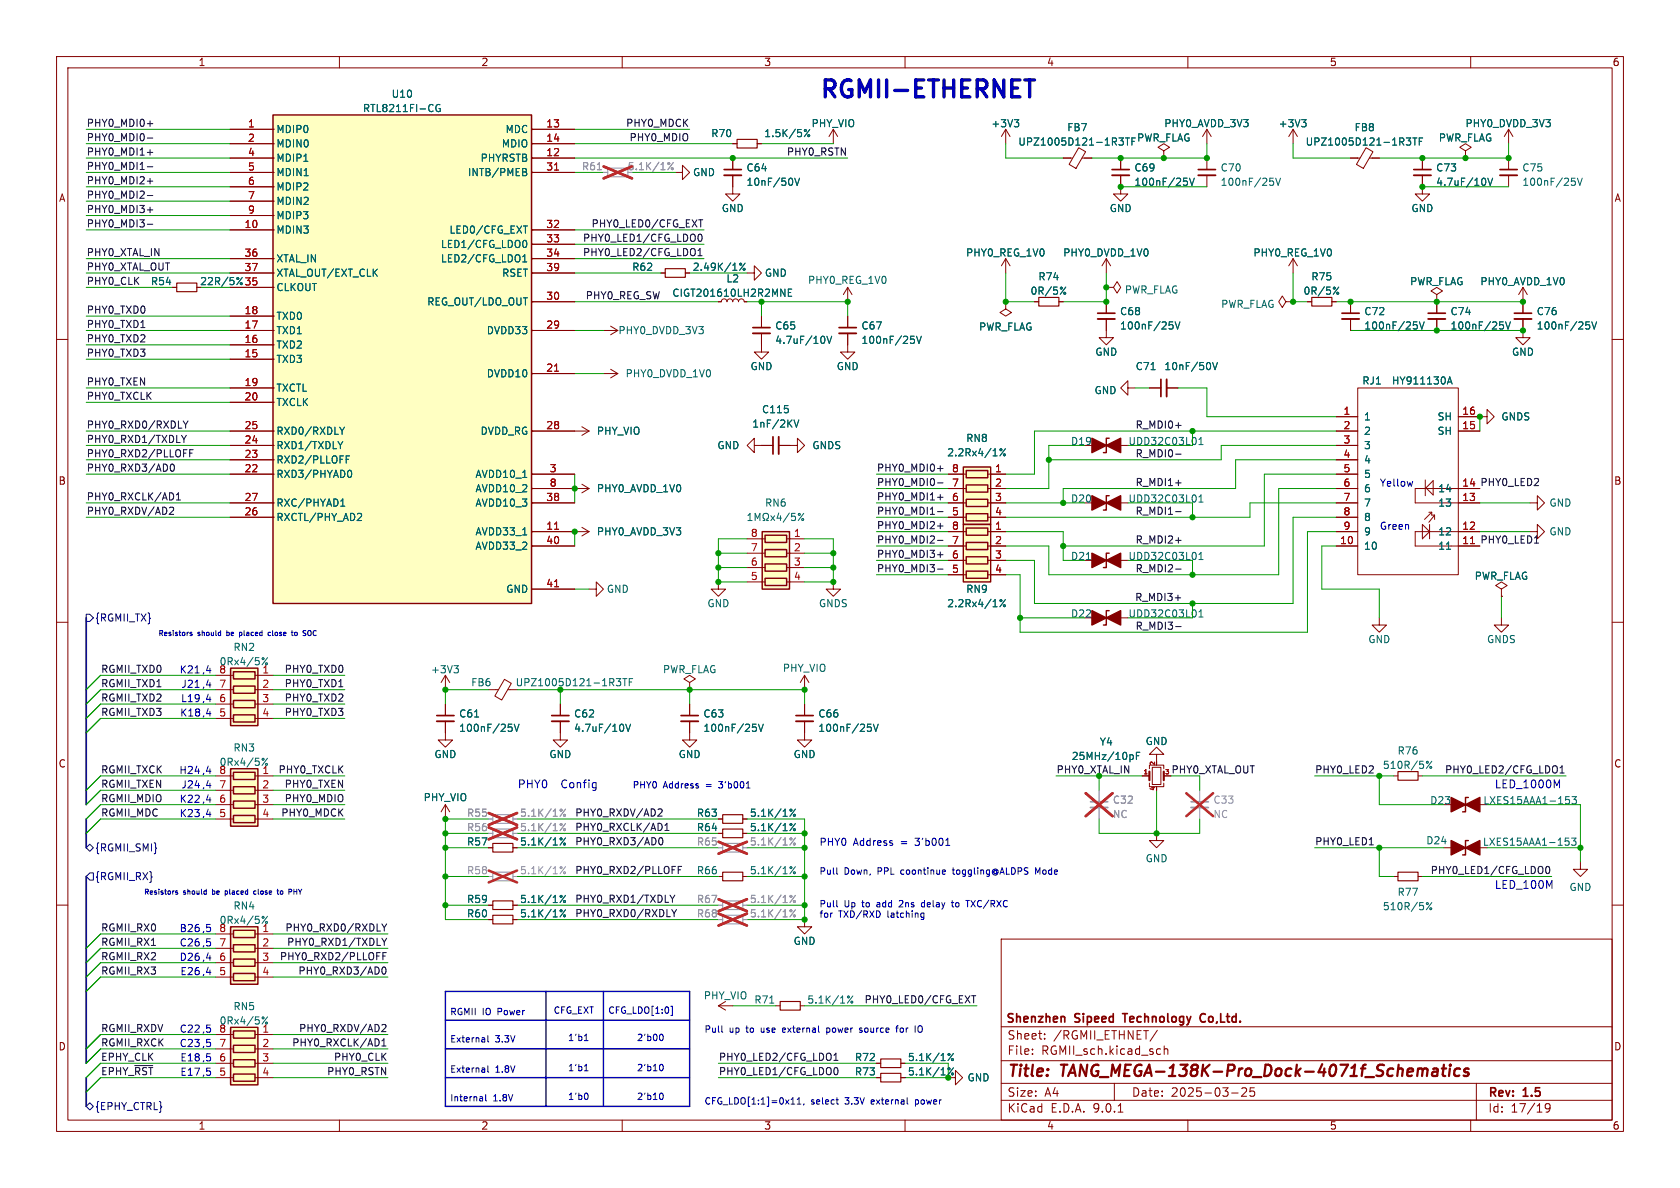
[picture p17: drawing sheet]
<svg xmlns="http://www.w3.org/2000/svg" width="297mm" height="210mm" viewBox="0 0 297 210" stroke-linecap="round" stroke-linejoin="round" font-family="sans-serif">
<defs><g id="words">
<text font-size="4.2" fill="#0000c2" x="144.8" y="17.5">RGMII-ETHERNET</text>
<g font-size="2.8" fill="#840000">
<text x="178" y="190.9">Title:</text>
<text x="187.7" y="190.9">TANG_MEGA-138K-Pro_Dock-4071f_Schematics</text>
</g>
<g font-size="2.1" fill="#840000">
<text x="177.8" y="181.2">Shenzhen</text>
<text x="178" y="184">Sheet:</text>
<text x="186.2" y="184">/RGMII_ETHNET/</text>
<text x="190.1" y="181.2">Sipeed</text>
<text x="199.3" y="181.2">Technology</text>
<text x="213.5" y="181.2">Co,Ltd.</text>
<text x="178" y="186.7">File:</text>
<text x="184.1" y="186.7">RGMII_sch.kicad_sch</text>
<text x="178" y="196.9">KiCad</text>
<text x="178" y="194.1">Size:</text>
<text x="184.7" y="194.1">A4</text>
<text x="185.7" y="196.9">E.D.A.</text>
<text x="193.3" y="196.9">9.0.1</text>
<text x="200" y="194.1">Date:</text>
<text x="207" y="194.1">2025-03-25</text>
<text x="263" y="194.3">Rev:</text>
<text x="263" y="196.9">Id:</text>
<text x="267.1" y="196.9">17/19</text>
<text x="269.4" y="194.3">1.5</text>
</g>
<g font-size="1.9" fill="#0000c2">
<text x="91.4" y="139.5">PHY0</text>
<text x="99.3" y="139.5">Config</text>
<text x="264.2" y="139.5">LED_1000M</text>
<text x="264.2" y="157.2">LED_100M</text>
</g>
<g font-size="1.8" fill="#840000">
<text x="35" y="11.9">1</text>
<text x="85" y="11.9">2</text>
<text x="135" y="11.9">3</text>
<text x="185" y="11.9">4</text>
<text x="235" y="11.9">5</text>
<text x="285" y="11.9">6</text>
<text x="10.3" y="35.9">A</text>
<text x="285.3" y="35.9">A</text>
<text x="35.3" y="50.6">22R/5%</text>
<text x="10.3" y="85.9">B</text>
<text x="285.3" y="85.9">B</text>
<text x="10.3" y="135.9">C</text>
<text x="285.3" y="135.9">C</text>
<text x="10.3" y="185.9">D</text>
<text x="285.3" y="185.9">D</text>
<text x="35" y="199.9">1</text>
<text x="85" y="199.9">2</text>
<text x="135" y="199.9">3</text>
<text x="185" y="199.9">4</text>
<text x="235" y="199.9">5</text>
<text x="285" y="199.9">6</text>
</g>
<g font-size="1.8" fill="#006464">
<text x="69.1" y="17.5">U10</text>
<text x="48.8" y="23.7">MDIP0</text>
<text x="64.1" y="20">RTL8211FI-CG</text>
<text x="89.3" y="23.7">MDC</text>
<text x="143.4" y="22.7">PHY_VIO</text>
<text x="175.2" y="22.7">+3V3</text>
<text x="188.6" y="23.4">FB7</text>
<text x="205.7" y="22.7">PHY0_AVDD_3V3</text>
<text x="226" y="22.7">+3V3</text>
<text x="239.4" y="23.4">FB8</text>
<text x="259" y="22.7">PHY0_DVDD_3V3</text>
<text x="48.8" y="26.3">MDIN0</text>
<text x="48.8" y="28.8">MDIP1</text>
<text x="84.9" y="28.8">PHYRSTB</text>
<text x="88.6" y="26.3">MDIO</text>
<text x="125.6" y="24.4">R70</text>
<text x="135" y="24.4">1.5K/5%</text>
<text x="179.9" y="25.9">UPZ1005D121-1R3TF</text>
<text x="200.9" y="25.2">PWR_FLAG</text>
<text x="230.7" y="25.9">UPZ1005D121-1R3TF</text>
<text x="254.3" y="25.2">PWR_FLAG</text>
<text x="48.8" y="31.3">MDIN1</text>
<text x="48.8" y="33.9">MDIP2</text>
<text x="82.6" y="31.3">INTB/PMEB</text>
<text x="122.4" y="31.3">GND</text>
<text x="131.9" y="33.1">10nF/50V</text>
<text x="131.9" y="30.5">C64</text>
<text x="200.5" y="30.5">C69</text>
<text x="200.5" y="33.1">100nF/25V</text>
<text x="215.7" y="30.5">C70</text>
<text x="215.7" y="33.1">100nF/25V</text>
<text x="253.8" y="33.1">4.7uF/10V</text>
<text x="253.8" y="30.5">C73</text>
<text x="269" y="30.5">C75</text>
<text x="269" y="33.1">100nF/25V</text>
<text x="48.8" y="36.4">MDIN2</text>
<text x="48.8" y="39">MDIP3</text>
<text x="48.8" y="41.5">MDIN3</text>
<text x="79.4" y="41.5">LED0/CFG_EXT</text>
<text x="127.5" y="37.7">GND</text>
<text x="196.1" y="37.7">GND</text>
<text x="249.4" y="37.7">GND</text>
<text x="48.8" y="46.6">XTAL_IN</text>
<text x="77.8" y="44">LED1/CFG_LDO0</text>
<text x="77.8" y="46.6">LED2/CFG_LDO1</text>
<text x="170.7" y="45.5">PHY0_REG_1V0</text>
<text x="187.9" y="45.5">PHY0_DVDD_1V0</text>
<text x="221.5" y="45.5">PHY0_REG_1V0</text>
<text x="26.6" y="50.6">R54</text>
<text x="43.1" y="50.5">35</text>
<text x="48.8" y="49.1">XTAL_OUT/EXT_CLK</text>
<text x="48.8" y="51.7">CLKOUT</text>
<text x="88.7" y="49.1">RSET</text>
<text x="111.7" y="48.1">R62</text>
<text x="118.8" y="52.7">CIGT201610LH2R2MNE</text>
<text x="122.4" y="48.1">2.49K/1%</text>
<text x="128.3" y="50.1">L2</text>
<text x="135.1" y="49.1">GND</text>
<text x="142.7" y="50.4">PHY0_REG_1V0</text>
<text x="182.1" y="52.3">0R/5%</text>
<text x="183.5" y="49.8">R74</text>
<text x="198.8" y="52.1">PWR_FLAG</text>
<text x="230.3" y="52.3">0R/5%</text>
<text x="231.7" y="49.8">R75</text>
<text x="249.2" y="50.6">PWR_FLAG</text>
<text x="261.6" y="50.6">PHY0_AVDD_1V0</text>
<text x="48.8" y="56.7">TXD0</text>
<text x="48.8" y="59.3">TXD1</text>
<text x="75.4" y="54.2">REG_OUT/LDO_OUT</text>
<text x="86" y="59.3">DVDD33</text>
<text x="109.2" y="59.3">PHY0_DVDD_3V3</text>
<text x="137" y="58.5">C65</text>
<text x="152.2" y="58.5">C67</text>
<text x="173" y="58.6">PWR_FLAG</text>
<text x="197.9" y="55.9">C68</text>
<text x="197.9" y="58.5">100nF/25V</text>
<text x="215.8" y="54.6">PWR_FLAG</text>
<text x="241.1" y="55.9">C72</text>
<text x="241.1" y="58.5">100nF/25V</text>
<text x="256.3" y="55.9">C74</text>
<text x="256.3" y="58.5">100nF/25V</text>
<text x="271.6" y="55.9">C76</text>
<text x="271.6" y="58.5">100nF/25V</text>
<text x="48.8" y="61.8">TXD2</text>
<text x="48.8" y="64.4">TXD3</text>
<text x="132.6" y="65.6">GND</text>
<text x="137" y="61">4.7uF/10V</text>
<text x="147.8" y="65.6">GND</text>
<text x="152.2" y="61">100nF/25V</text>
<text x="193.5" y="63.1">GND</text>
<text x="200.7" y="65.6">C71</text>
<text x="205.7" y="65.6">10nF/50V</text>
<text x="267.2" y="63.1">GND</text>
<text x="48.8" y="69.4">TXCTL</text>
<text x="48.8" y="72">TXCLK</text>
<text x="86" y="66.9">DVDD10</text>
<text x="110.5" y="66.9">PHY0_DVDD_1V0</text>
<text x="193.4" y="69.9">GND</text>
<text x="240.7" y="68.2">RJ1</text>
<text x="246" y="68.2">HY911130A</text>
<text x="48.8" y="77.1">RXD0/RXDLY</text>
<text x="84.9" y="77.1">DVDD_RG</text>
<text x="105.4" y="77.1">PHY_VIO</text>
<text x="132.9" y="75.8">1nF/2KV</text>
<text x="134.6" y="73.3">C115</text>
<text x="241" y="74.5">1</text>
<text x="241" y="77.1">2</text>
<text x="254.1" y="74.5">SH</text>
<text x="254.1" y="77.1">SH</text>
<text x="265.3" y="74.5">GNDS</text>
<text x="48.8" y="79.6">RXD1/TXDLY</text>
<text x="48.8" y="82.1">RXD2/PLLOFF</text>
<text x="126.7" y="79.6">GND</text>
<text x="143.5" y="79.6">GNDS</text>
<text x="167.4" y="80.9">2.2Rx4/1%</text>
<text x="170.7" y="78.3">RN8</text>
<text x="189.2" y="78.9">D19</text>
<text x="199.4" y="78.9">UDD32C03L01</text>
<text x="241" y="79.6">3</text>
<text x="241" y="82.1">4</text>
<text x="48.8" y="84.7">RXD3/PHYAD0</text>
<text x="48.8" y="89.8">RXC/PHYAD1</text>
<text x="84" y="84.7">AVDD10_1</text>
<text x="84" y="87.2">AVDD10_2</text>
<text x="84" y="89.8">AVDD10_3</text>
<text x="105.4" y="87.2">PHY0_AVDD_1V0</text>
<text x="135.2" y="89.8">RN6</text>
<text x="189.2" y="89">D20</text>
<text x="199.4" y="89">UDD32C03L01</text>
<text x="241" y="84.7">5</text>
<text x="241" y="87.2">6</text>
<text x="241" y="89.8">7</text>
<text x="254.2" y="87.2">14</text>
<text x="254.2" y="89.8">13</text>
<text x="273.8" y="89.8">GND</text>
<text x="48.8" y="92.3">RXCTL/PHY_AD2</text>
<text x="84" y="94.8">AVDD33_1</text>
<text x="105.4" y="94.8">PHY0_AVDD_3V3</text>
<text x="241" y="92.3">8</text>
<text x="241" y="94.8">9</text>
<text x="254.2" y="94.8">12</text>
<text x="273.8" y="94.8">GND</text>
<text x="84" y="97.4">AVDD33_2</text>
<text x="189.2" y="99.2">D21</text>
<text x="199.4" y="99.2">UDD32C03L01</text>
<text x="241" y="97.4">10</text>
<text x="254.2" y="97.4">11</text>
<text x="89.4" y="105">GND</text>
<text x="107.2" y="105">GND</text>
<text x="125" y="107.5">GND</text>
<text x="144.7" y="107.5">GNDS</text>
<text x="167.4" y="107.5">2.2Rx4/1%</text>
<text x="170.7" y="105">RN9</text>
<text x="260.6" y="102.7">PWR_FLAG</text>
<text x="189.2" y="109.4">D22</text>
<text x="199.4" y="109.4">UDD32C03L01</text>
<text x="241.8" y="113.9">GND</text>
<text x="262.8" y="113.9">GNDS</text>
<text x="38.7" y="119.1">8</text>
<text x="38.7" y="117.8">0Rx4/5%</text>
<text x="41.2" y="115.3">RN2</text>
<text x="46.3" y="119.1">1</text>
<text x="76.1" y="119.2">+3V3</text>
<text x="117.1" y="119.2">PWR_FLAG</text>
<text x="138.3" y="119">PHY_VIO</text>
<text x="83.2" y="121.5">FB6</text>
<text x="91.1" y="121.5">UPZ1005D121-1R3TF</text>
<text x="81.1" y="127">C61</text>
<text x="81.1" y="129.6">100nF/25V</text>
<text x="101.4" y="129.6">4.7uF/10V</text>
<text x="101.4" y="127">C62</text>
<text x="124.3" y="127">C63</text>
<text x="124.3" y="129.6">100nF/25V</text>
<text x="144.6" y="127">C66</text>
<text x="144.6" y="129.6">100nF/25V</text>
<text x="202.4" y="131.9">GND</text>
<text x="38.7" y="136.9">8</text>
<text x="38.7" y="135.6">0Rx4/5%</text>
<text x="41.2" y="133.1">RN3</text>
<text x="46.3" y="136.9">1</text>
<text x="76.7" y="134.2">GND</text>
<text x="97" y="134.2">GND</text>
<text x="119.9" y="134.2">GND</text>
<text x="140.2" y="134.2">GND</text>
<text x="189.4" y="134.5">25MHz/10pF</text>
<text x="194.3" y="132">Y4</text>
<text x="244.4" y="136.1">510R/5%</text>
<text x="247" y="133.6">R76</text>
<text x="74.8" y="141.8">PHY_VIO</text>
<text x="252.7" y="142.4">D23</text>
<text x="262.1" y="142.4">LXES15AAA1-153</text>
<text x="82.5" y="149.7">R57</text>
<text x="91.8" y="149.7">5.1K/1%</text>
<text x="123.1" y="147.1">R64</text>
<text x="123.1" y="144.6">R63</text>
<text x="132.5" y="147.1">5.1K/1%</text>
<text x="132.5" y="144.6">5.1K/1%</text>
<text x="252.1" y="149.5">D24</text>
<text x="262.1" y="149.7">LXES15AAA1-153</text>
<text x="123.1" y="154.8">R66</text>
<text x="132.5" y="154.8">5.1K/1%</text>
<text x="202.4" y="152.6">GND</text>
<text x="41.2" y="161">RN4</text>
<text x="82.5" y="159.8">R59</text>
<text x="91.8" y="159.8">5.1K/1%</text>
<text x="244.4" y="161.1">510R/5%</text>
<text x="247" y="158.6">R77</text>
<text x="277.4" y="157.7">GND</text>
<text x="38.7" y="164.8">8</text>
<text x="38.7" y="163.5">0Rx4/5%</text>
<text x="46.3" y="164.8">1</text>
<text x="82.5" y="162.4">R60</text>
<text x="91.8" y="162.4">5.1K/1%</text>
<text x="140.2" y="167.2">GND</text>
<text x="41.2" y="178.8">RN5</text>
<text x="124.3" y="176.9">PHY_VIO</text>
<text x="133.3" y="177.6">R71</text>
<text x="142.6" y="177.6">5.1K/1%</text>
<text x="38.7" y="182.6">8</text>
<text x="38.7" y="181.3">0Rx4/5%</text>
<text x="46.3" y="182.6">1</text>
<text x="151" y="190.3">R73</text>
<text x="151" y="187.8">R72</text>
<text x="160.4" y="190.3">5.1K/1%</text>
<text x="160.4" y="187.8">5.1K/1%</text>
<text x="171" y="191.4">GND</text>
</g>
<g font-size="1.8" fill="#0f0f0f">
<text x="15.2" y="22.5">PHY0_MDI0+</text>
<text x="110.6" y="22.5">PHY0_MDCK</text>
<text x="15.2" y="25.1">PHY0_MDI0-</text>
<text x="15.2" y="27.6">PHY0_MDI1+</text>
<text x="111.2" y="25.1">PHY0_MDIO</text>
<text x="139" y="27.6">PHY0_RSTN</text>
<text x="15.2" y="35.2">PHY0_MDI2-</text>
<text x="15.2" y="30.1">PHY0_MDI1-</text>
<text x="15.2" y="32.7">PHY0_MDI2+</text>
<text x="15.2" y="40.3">PHY0_MDI3-</text>
<text x="15.2" y="37.8">PHY0_MDI3+</text>
<text x="104.5" y="40.3">PHY0_LED0/CFG_EXT</text>
<text x="15.2" y="45.4">PHY0_XTAL_IN</text>
<text x="15.2" y="47.9">PHY0_XTAL_OUT</text>
<text x="103" y="45.4">PHY0_LED2/CFG_LDO1</text>
<text x="103" y="42.8">PHY0_LED1/CFG_LDO0</text>
<text x="15.2" y="50.5">PHY0_CLK</text>
<text x="103.5" y="53">PHY0_REG_SW</text>
<text x="15.2" y="55.5">PHY0_TXD0</text>
<text x="15.2" y="58.1">PHY0_TXD1</text>
<text x="15.2" y="60.6">PHY0_TXD2</text>
<text x="15.2" y="63.2">PHY0_TXD3</text>
<text x="15.2" y="70.8">PHY0_TXCLK</text>
<text x="15.2" y="68.2">PHY0_TXEN</text>
<text x="15.2" y="75.9">PHY0_RXD0/RXDLY</text>
<text x="200.7" y="75.9">R_MDI0+</text>
<text x="15.2" y="83.5">PHY0_RXD3/AD0</text>
<text x="15.2" y="78.4">PHY0_RXD1/TXDLY</text>
<text x="15.2" y="80.9">PHY0_RXD2/PLLOFF</text>
<text x="154.9" y="83.5">PHY0_MDI0+</text>
<text x="200.7" y="80.9">R_MDI0-</text>
<text x="15.2" y="88.6">PHY0_RXCLK/AD1</text>
<text x="154.9" y="88.6">PHY0_MDI1+</text>
<text x="154.9" y="86">PHY0_MDI0-</text>
<text x="200.7" y="86">R_MDI1+</text>
<text x="261.6" y="86">PHY0_LED2</text>
<text x="15.2" y="91.1">PHY0_RXDV/AD2</text>
<text x="154.9" y="91.1">PHY0_MDI1-</text>
<text x="154.9" y="93.6">PHY0_MDI2+</text>
<text x="200.7" y="91.1">R_MDI1-</text>
<text x="154.9" y="96.2">PHY0_MDI2-</text>
<text x="154.9" y="101.3">PHY0_MDI3-</text>
<text x="154.9" y="98.7">PHY0_MDI3+</text>
<text x="200.7" y="96.2">R_MDI2+</text>
<text x="200.7" y="101.3">R_MDI2-</text>
<text x="261.6" y="96.2">PHY0_LED1</text>
<text x="200.6" y="106.3">R_MDI3+</text>
<text x="200.7" y="111.4">R_MDI3-</text>
<text x="17.8" y="119">RGMII_TXD0</text>
<text x="50.2" y="119">PHY0_TXD0</text>
<text x="17.8" y="124.1">RGMII_TXD2</text>
<text x="17.8" y="121.6">RGMII_TXD1</text>
<text x="50.2" y="121.6">PHY0_TXD1</text>
<text x="50.2" y="124.1">PHY0_TXD2</text>
<text x="17.8" y="126.7">RGMII_TXD3</text>
<text x="50.2" y="126.7">PHY0_TXD3</text>
<text x="17.8" y="136.8">RGMII_TXCK</text>
<text x="49.1" y="136.8">PHY0_TXCLK</text>
<text x="207" y="136.8">PHY0_XTAL_OUT</text>
<text x="232.4" y="136.8">PHY0_LED2</text>
<text x="255.4" y="136.8">PHY0_LED2/CFG_LDO1</text>
<text x="17.8" y="141.9">RGMII_MDIO</text>
<text x="17.8" y="139.4">RGMII_TXEN</text>
<text x="50.2" y="141.9">PHY0_MDIO</text>
<text x="50.2" y="139.4">PHY0_TXEN</text>
<text x="17.8" y="144.4">RGMII_MDC</text>
<text x="49.6" y="144.4">PHY0_MDCK</text>
<text x="101.6" y="147">PHY0_RXCLK/AD1</text>
<text x="101.6" y="149.5">PHY0_RXD3/AD0</text>
<text x="101.6" y="144.4">PHY0_RXDV/AD2</text>
<text x="232.4" y="149.5">PHY0_LED1</text>
<text x="101.6" y="154.6">PHY0_RXD2/PLLOFF</text>
<text x="252.8" y="154.6">PHY0_LED1/CFG_LDO0</text>
<text x="101.6" y="159.7">PHY0_RXD1/TXDLY</text>
<text x="17.8" y="167.3">RGMII_RX1</text>
<text x="17.8" y="164.8">RGMII_RX0</text>
<text x="50.4" y="164.8">PHY0_RXD0/RXDLY</text>
<text x="50.7" y="167.3">PHY0_RXD1/TXDLY</text>
<text x="101.6" y="162.2">PHY0_RXD0/RXDLY</text>
<text x="17.8" y="169.8">RGMII_RX2</text>
<text x="17.8" y="172.4">RGMII_RX3</text>
<text x="49.4" y="169.8">PHY0_RXD2/PLLOFF</text>
<text x="52.7" y="172.4">PHY0_RXD3/AD0</text>
<text x="152.7" y="177.5">PHY0_LED0/CFG_EXT</text>
<text x="17.8" y="185.1">RGMII_RXCK</text>
<text x="17.8" y="182.5">RGMII_RXDV</text>
<text x="51.6" y="185.1">PHY0_RXCLK/AD1</text>
<text x="52.8" y="182.5">PHY0_RXDV/AD2</text>
<text x="17.8" y="187.6">EPHY_CLK</text>
<text x="17.8" y="190.2">EPHY_~{RST}</text>
<text x="57.7" y="190.2">PHY0_RSTN</text>
<text x="58.9" y="187.6">PHY0_CLK</text>
<text x="127" y="190.2">PHY0_LED1/CFG_LDO0</text>
<text x="127" y="187.6">PHY0_LED2/CFG_LDO1</text>
</g>
<g font-size="1.8" fill="#a90000">
<text x="43.7" y="22.6">1</text>
<text x="96.5" y="22.6">13</text>
<text x="43.7" y="25.1">2</text>
<text x="43.7" y="27.7">4</text>
<text x="96.5" y="25.1">14</text>
<text x="96.5" y="27.7">12</text>
<text x="43.7" y="30.2">5</text>
<text x="43.7" y="32.8">6</text>
<text x="43.7" y="35.3">7</text>
<text x="96.5" y="30.2">31</text>
<text x="43.1" y="40.4">10</text>
<text x="43.7" y="37.8">9</text>
<text x="96.5" y="40.4">32</text>
<text x="43.1" y="45.5">36</text>
<text x="96.5" y="42.9">33</text>
<text x="96.5" y="45.5">34</text>
<text x="43.1" y="48">37</text>
<text x="96.5" y="48">39</text>
<text x="96.5" y="53.1">30</text>
<text x="43.1" y="55.6">18</text>
<text x="43.1" y="58.2">17</text>
<text x="96.5" y="58.2">29</text>
<text x="43.1" y="60.7">16</text>
<text x="43.1" y="63.2">15</text>
<text x="96.5" y="65.8">21</text>
<text x="43.1" y="68.3">19</text>
<text x="43.1" y="70.9">20</text>
<text x="43.1" y="75.9">25</text>
<text x="96.5" y="75.9">28</text>
<text x="237.4" y="73.4">1</text>
<text x="237.4" y="75.9">2</text>
<text x="258.4" y="73.4">16</text>
<text x="258.4" y="75.9">15</text>
<text x="43.1" y="78.5">24</text>
<text x="43.1" y="81">23</text>
<text x="43.1" y="83.6">22</text>
<text x="97.1" y="83.6">3</text>
<text x="168.2" y="83.6">8</text>
<text x="175.8" y="83.6">1</text>
<text x="237.4" y="78.5">3</text>
<text x="237.4" y="81">4</text>
<text x="237.4" y="83.6">5</text>
<text x="43.1" y="88.6">27</text>
<text x="96.5" y="88.6">38</text>
<text x="97.1" y="86.1">8</text>
<text x="168.2" y="86.1">7</text>
<text x="168.2" y="88.6">6</text>
<text x="175.8" y="86.1">2</text>
<text x="175.8" y="88.6">3</text>
<text x="237.4" y="86.1">6</text>
<text x="237.4" y="88.6">7</text>
<text x="258.4" y="86.1">14</text>
<text x="258.4" y="88.6">13</text>
<text x="43.1" y="91.2">26</text>
<text x="96.5" y="93.7">11</text>
<text x="132.6" y="95">8</text>
<text x="140.3" y="95">1</text>
<text x="168.2" y="91.2">5</text>
<text x="168.2" y="93.7">8</text>
<text x="175.8" y="91.2">4</text>
<text x="175.8" y="93.7">1</text>
<text x="237.4" y="91.2">8</text>
<text x="237.4" y="93.7">9</text>
<text x="258.4" y="93.7">12</text>
<text x="96.5" y="96.3">40</text>
<text x="132.6" y="97.5">7</text>
<text x="132.6" y="100.1">6</text>
<text x="140.3" y="97.5">2</text>
<text x="140.3" y="100.1">3</text>
<text x="168.2" y="96.3">7</text>
<text x="168.2" y="98.8">6</text>
<text x="168.2" y="101.3">5</text>
<text x="175.8" y="96.3">2</text>
<text x="175.8" y="98.8">3</text>
<text x="175.8" y="101.3">4</text>
<text x="236.8" y="96.3">10</text>
<text x="258.4" y="96.3">11</text>
<text x="96.5" y="103.9">41</text>
<text x="132.6" y="102.6">5</text>
<text x="140.3" y="102.6">4</text>
<text x="38.7" y="121.7">7</text>
<text x="38.7" y="124.2">6</text>
<text x="46.3" y="121.7">2</text>
<text x="46.3" y="124.2">3</text>
<text x="38.7" y="126.7">5</text>
<text x="46.3" y="126.7">4</text>
<text x="38.7" y="139.4">7</text>
<text x="38.7" y="142">6</text>
<text x="46.3" y="139.4">2</text>
<text x="46.3" y="142">3</text>
<text x="38.7" y="144.5">5</text>
<text x="46.3" y="144.5">4</text>
<text x="38.7" y="167.4">7</text>
<text x="46.3" y="167.4">2</text>
<text x="38.7" y="169.9">6</text>
<text x="38.7" y="172.5">5</text>
<text x="46.3" y="169.9">3</text>
<text x="46.3" y="172.5">4</text>
<text x="38.7" y="185.2">7</text>
<text x="46.3" y="185.2">2</text>
<text x="38.7" y="187.7">6</text>
<text x="38.7" y="190.2">5</text>
<text x="46.3" y="187.7">3</text>
<text x="46.3" y="190.2">4</text>
</g>
<g font-size="1.8" fill="#989898">
<text x="102.8" y="30.3">R61</text>
<text x="196.6" y="142.3">C32</text>
<text x="214.4" y="142.3">C33</text>
<text x="82.5" y="144.6">R55</text>
<text x="82.5" y="147.1">R56</text>
<text x="91.8" y="144.6">5.1K/1%</text>
<text x="91.8" y="147.1">5.1K/1%</text>
<text x="123.1" y="149.7">R65</text>
<text x="132.5" y="149.7">5.1K/1%</text>
<text x="196.6" y="144.8">NC</text>
<text x="214.4" y="144.8">NC</text>
<text x="82.5" y="154.8">R58</text>
<text x="91.8" y="154.8">5.1K/1%</text>
<text x="123.1" y="159.8">R67</text>
<text x="132.5" y="159.8">5.1K/1%</text>
<text x="123.1" y="162.4">R68</text>
<text x="132.5" y="162.4">5.1K/1%</text>
</g>
<text font-size="1.8" fill="#a1a1a1" x="110.9" y="30.3">5.1K/1%</text>
<g font-size="1.8" fill="#0000c2">
<text x="243.8" y="86.1">Yellow</text>
<text x="243.8" y="93.7">Green</text>
<text x="31.7" y="119.1">K21 ,4</text>
<text x="31.9" y="124.2">L19 ,4</text>
<text x="32" y="121.7">J21 ,4</text>
<text x="31.7" y="126.8">K18 ,4</text>
<text x="31.6" y="136.9">H24 ,4</text>
<text x="31.7" y="142">K22 ,4</text>
<text x="32" y="139.5">J24 ,4</text>
<text x="31.7" y="144.5">K23 ,4</text>
<text x="144.8" y="149.6">PHY0</text>
<text x="150.8" y="149.6">Address</text>
<text x="159.3" y="149.6">=</text>
<text x="162.1" y="149.6">3'b001</text>
<text x="31.7" y="167.4">C26 ,5</text>
<text x="31.7" y="164.9">B26 ,5</text>
<text x="31.7" y="169.9">D26 ,4</text>
<text x="31.8" y="172.5">E26 ,4</text>
<text x="31.7" y="185.2">C23 ,5</text>
<text x="31.7" y="182.6">C22 ,5</text>
<text x="31.8" y="187.7">E18 ,5</text>
<text x="31.8" y="190.3">E17 ,5</text>
</g>
<g font-size="1.8" fill="#000084">
<text x="16.7" y="110.1">{RGMII_TX}</text>
<text x="16.7" y="150.7">{RGMII_SMI}</text>
<text x="16.7" y="155.8">{RGMII_RX}</text>
<text x="16.7" y="196.4">{EPHY_CTRL}</text>
</g>
<text font-size="1.8" fill="#009600" x="186.7" y="136.8">PHY0_XTAL_IN</text>
<g font-size="1.6" fill="#0000c2">
<text x="111.8" y="139.5">PHY0</text>
<text x="117.3" y="139.5">Address</text>
<text x="125" y="139.5">=</text>
<text x="127.5" y="139.5">3'b001</text>
<text x="144.8" y="154.7">Pull</text>
<text x="149.3" y="154.7">Down,</text>
<text x="155.3" y="154.7">PPL</text>
<text x="159.6" y="154.7">coontinue</text>
<text x="169" y="154.7">toggling@ALDPS</text>
<text x="183.9" y="154.7">Mode</text>
<text x="144.8" y="160.5">Pull</text>
<text x="149.3" y="160.5">Up</text>
<text x="152.6" y="160.5">to</text>
<text x="155.4" y="160.5">add</text>
<text x="159.6" y="160.5">2ns</text>
<text x="163.7" y="160.5">delay</text>
<text x="169.3" y="160.5">to</text>
<text x="172.1" y="160.5">TXC/RXC</text>
<text x="144.8" y="162.3">for</text>
<text x="148.3" y="162.3">TXD/RXD</text>
<text x="157" y="162.3">latching</text>
<text x="79.5" y="179.5">RGMII</text>
<text x="85.3" y="179.5">IO</text>
<text x="88.1" y="179.5">Power</text>
<text x="97.8" y="179.3">CFG_EXT</text>
<text x="107.4" y="179.3">CFG_LDO[1:0]</text>
<text x="79.5" y="184.4">External</text>
<text x="87.6" y="184.4">3.3V</text>
<text x="100.3" y="184.1">1'b1</text>
<text x="112.5" y="184.1">2'b00</text>
<text x="124.5" y="182.6">Pull</text>
<text x="128.9" y="182.6">up</text>
<text x="132.1" y="182.6">to</text>
<text x="134.9" y="182.6">use</text>
<text x="138.9" y="182.6">external</text>
<text x="146.9" y="182.6">power</text>
<text x="153" y="182.6">source</text>
<text x="159.8" y="182.6">for</text>
<text x="79.5" y="189.7">External</text>
<text x="87.6" y="189.7">1.8V</text>
<text x="100.3" y="189.4">1'b1</text>
<text x="112.5" y="189.4">2'b10</text>
<text x="79.5" y="194.8">Internal</text>
<text x="87.2" y="194.8">1.8V</text>
<text x="100.3" y="194.5">1'b0</text>
<text x="112.5" y="194.5">2'b10</text>
<text x="124.5" y="195.3">CFG_LDO[1:1]=0x11,</text>
<text x="143.4" y="195.3">select</text>
<text x="149.6" y="195.3">3.3V</text>
<text x="154.4" y="195.3">external</text>
<text x="162.4" y="195.3">power</text>
</g>
<g font-size="1.2" fill="#0000c2">
<text x="27.9" y="112.5">Resistors</text>
<text x="35" y="112.5">should</text>
<text x="40.4" y="112.5">be</text>
<text x="42.9" y="112.5">placed</text>
<text x="48.2" y="112.5">close</text>
<text x="52.7" y="112.5">to</text>
<text x="55" y="112.5">SOC</text>
<text x="25.4" y="158.2">Resistors</text>
<text x="32.5" y="158.2">should</text>
<text x="37.8" y="158.2">be</text>
<text x="40.3" y="158.2">placed</text>
<text x="45.7" y="158.2">close</text>
<text x="50.2" y="158.2">to</text>
<text x="52.4" y="158.2">PHY</text>
</g>
<g font-size="1.1" fill="#a90000">
<text x="202" y="136.9">1</text>
<text x="204.2" y="135.5" transform="rotate(-90 204.2 135.5)">2</text>
<text x="205.9" y="136.9">3</text>
<text x="204.2" y="139.9" transform="rotate(-90 204.2 139.9)">4</text>
</g>
</g></defs>
<g fill="none" stroke="#840000" stroke-width=".18">
<path d="M10 10h277v190h-277zM12 12h273v186h-273zM60 10v2M110 10v2M160 10v2M210 10v2M260 10v2M205.7 26.7l1.1-.7-1.1-.6-1 .6 1 .7v1.2M205.7 27.9h.1M228.6 22.9l-.8 1.2M228.6 22.9l.8 1.2M228.6 22.9v2.5"/>
<path d="M269.2 50.8l-.7 1.3M269.2 50.8l.8 1.3M269.2 50.8v2.5M10 60h2M285 60h2M191.8 88.9h7.6M10 110h2M147.3 102.9v1.2h1.3l-1.3 1.3-1.3-1.3h1.3M285 110h2M121.9 127.5v3.3h1.3l-1.3 1.3-1.3-1.3h1.3M121.9 124.5v2M142.2 124.5v2"/>
<path d="M142.2 127.5v2M246.4 137.2h.7M250.7 137.2h.8M127 154.9h.8M131.3 154.9h.8M246.4 154.9h.7M250.7 154.9h.8M279.4 152.4v1.3h1.3l-1.3 1.2-1.3-1.2h1.3M10 160h2M177 166h108v32h-108zM285 160h2M60 198v2"/>
<path d="M110 198v2M160 198v2M177 194.5h108M177 191.5h108M177 187.5h108M177 181.5h108M182.5 186.3v.1M182.5 185.5v.1M184.7 183.6v.1M184.7 182.8v.1M197 191.5v3M197.7 196.6h.8"/>
<path d="M204.6 182.1l-1.3 2M204.7 185.4l.5 .1M205.2 186.3l-.5 .1M205.8 185.5l.2-.1 .4 .1 .1 .9M205.8 184.9v1.5M210 198v2M217.7 193.2h1.2M219.5 192.4l.6-.1 .2 .1 .1 .3-.9 1.1h.9M221.7 192.3h-.7v.7l.2-.1h.5l.1 .3-.1 .5-.2 .1-.5-.1M260 198v2M261 191.5v6.5M274 195.7l-.3 .3h-.2l-.3-.3 .1-.5 .4-.1 .3 .1a.99 .99 0 0 1-.4 1.4h-.3"/>
</g>
<path d="M253.4 189l.2-.1 .5 .1v1.2M254.2 189.4h-.7a.4 .4 0 0 0-.3 .4 .4 .4 0 0 0 .2 .4l.7-.1M254.9 188.9h.8M255.3 188.2l-.2 1.7v.2l.4 .1M256.3 188.9l-.1 1.3M256.4 188.2v.2M256.4 188.2l-.1 .1 .1 .1M256.4 188.2l.1 .1-.1 .1M258.1 189a.66 .66 0 0 0-1 .3v.5l.1 .3 .2 .1 .6-.1M259.6 189a.49 .49 0 0 0-.8 .3l.1 .1 .7 .2v.3l-.3 .3-.6-.1" fill="none" stroke="#840000" stroke-width=".4"/>
<path d="M120.4 126.5h3M140.7 126.5h3.1M188.2 179.8v.9M198.4 179.2h.9M213 179.3a.74 .74 0 0 0-.9 .5 .74 .74 0 0 0 .6 .9l.3-.1" fill="none" stroke="#840000" stroke-width=".3"/>
<path d="M247.1 136.4h3.6v1.5h-3.6zM127.8 154.2h3.5v1.5h-3.5zM247.1 154.2h3.6v1.5h-3.6z" fill="none" stroke="#840000" stroke-width=".2"/>
<g fill="none" stroke="#006464" stroke-width=".18">
<path d="M230.1 21.2h.8l-.4 .4M230.7 21.6l.2 .3v.3l-.2 .2M212 88.8h.7M212 87.8l.3-.3v1.3M133.1 128h.6M133.5 128.5l.2 .2v.3l-.2 .3M134.1 128l.4 1.3 .4-1.3M153.4 128h.6M153.8 128.5l.2 .2v.3l-.2 .3M154.4 128l.4 1.3 .5-1.3M253.1 134.6l-.9 1.2M140.6 153.2l-1 1.3"/>
<path d="M253.1 159.6l-.9 1.2"/>
<circle cx="252.3" cy="134.7" r=".18"/>
<circle cx="252.9" cy="135.7" r=".18"/>
<circle cx="139.8" cy="153.4" r=".18"/>
<circle cx="140.4" cy="154.3" r=".18"/>
<circle cx="252.3" cy="159.7" r=".18"/>
<circle cx="252.9" cy="160.6" r=".18"/>
</g>
<g fill="#840000" stroke="#840000" stroke-width=".25">
<path d="M193 87.6l2.6 1.3-2.6 1.3z"/>
<path d="M195.6 88.9l2.5-1.3v2.6z"/>
</g>
<path d="M196.1 87.6h-.5v2.6h-.5" fill="none" stroke="#840000" stroke-width=".25"/>
<path d="M120.4 127.5h3M140.7 127.5h3.1" fill="none" stroke="#840000" stroke-width=".33"/>
<path d="M40.8 181.6h4.8v10.2h-4.8z" fill="#ffffc2"/>
<path d="M40.8 181.6h4.8v10.2h-4.8zM41.3 182.2h3.8v1.3h-3.8zM41.3 184.8h3.8v1.3h-3.8zM41.3 187.3h3.8v1.3h-3.8zM41.3 189.9h3.8v1.2h-3.8z" fill="none" stroke="#840000" stroke-width=".25"/>
<g fill="none" stroke="#840000" stroke-width=".18">
<path d="M129.5 33v1.3h1.3l-1.3 1.3-1.2-1.3h1.2M238.8 27.9h1.6M241.5 26.1l1.2 .7-1.7 3-1.2-.7zM242.1 27.9h1.7M177.8 53.3v1.3l1 .6-1 .7-1-.7 1-.6M177.8 53.3h.1M177.8 45.7l-.8 1.3M177.8 45.7l.8 1.3M177.8 45.7v2.6M182.9 53.3h.7M187.2 53.3h.8M254 52.1l1-.7-1-.6-1 .6 1 .7v1.2"/>
<path d="M254 53.3h.1M254 53.3v2.1M254 56.4v2M199.4 68.6v-1.3l-1.3 1.3 1.3 1.3v-1.3h1.3M142.2 129.5v1.3h1.3l-1.3 1.3-1.2-1.3h1.2M86.4 160h.7M86.4 162.6h.7M90.7 160h.7M90.7 162.6h.7M127 177.8l1.3 .8M127 177.8h2.5M128.3 177l-1.3 .8"/>
<path d="M137.2 177.8h.7M141.5 177.8h.7M142.2 162.6v1.2h1.3l-1.3 1.3-1.2-1.3h1.2M38.1 182.9h3.2M38.1 185.4h3.2M38.1 188h3.2M38.1 190.5h3.2M45.1 182.9h3.2M45.1 185.4h3.2M45.1 188h3.2M45.1 190.5h3.2"/>
</g>
<g fill="none" stroke="#006464" stroke-width=".18">
<path d="M248.6 24.4h.8l-.4 .5 .3 .1 .1 .4-.2 .3h-.4M249.8 24.4h.7M250.1 24.4v1.3M250.9 25h.4M251.5 24.4h-.6v1.3M188.4 50.7l-1 1.3M265.1 56.9h.6M265.6 57.4l.2 .2v.3l-.2 .3M266.2 56.9l.4 1.3 .4-1.3M100 158.3l-1 1.2M46.4 179.8h.1l.2 .1-.2 .2h-.1M47.3 179.8l-1 1.2"/>
<path d="M100 160.8l-1 1.3M136.1 177.3h.7M150.8 176.1l-1 1.2M46.9 180.8l.2-.1 .2 .1"/>
<circle cx="188.2" cy="51.8" r=".18"/>
<circle cx="99.2" cy="158.5" r=".18"/>
<circle cx="99.8" cy="159.4" r=".18"/>
<circle cx="99.2" cy="161" r=".18"/>
<circle cx="99.8" cy="161.9" r=".18"/>
<circle cx="150" cy="176.2" r=".18"/>
<circle cx="150.6" cy="177.1" r=".18"/>
</g>
<path d="M183.6 52.6h3.6v1.5h-3.6zM87.1 159.3h3.6v1.5h-3.6zM87.1 161.8h3.6v1.5h-3.6zM137.9 177h3.6v1.6h-3.6z" fill="none" stroke="#840000" stroke-width=".2"/>
<path d="M252.5 55.4h3" fill="none" stroke="#840000" stroke-width=".3"/>
<path d="M252.5 56.4h3" fill="none" stroke="#840000" stroke-width=".33"/>
<path d="M170.3 82.6h4.8v10.1h-4.8z" fill="#ffffc2"/>
<path d="M170.3 82.6h4.8v10.1h-4.8zM170.8 83.2h3.8v1.3h-3.8zM170.8 85.7h3.8v1.3h-3.8zM170.8 88.3h3.8v1.2h-3.8zM170.8 90.8h3.8v1.3h-3.8z" fill="none" stroke="#840000" stroke-width=".25"/>
<path d="M167.6 83.8h3.2M167.6 86.4h3.2M167.6 88.9h3.2M167.6 91.4h3.2M174.6 83.8h3.2M174.6 86.4h3.2M174.6 88.9h3.2M174.6 91.4h3.2" fill="none" stroke="#840000" stroke-width=".18"/>
<g fill="none" stroke="#006464" stroke-width=".18">
<path d="M177.7 79.3l-.9 1.3"/>
<circle cx="177" cy="79.5" r=".18"/>
<circle cx="177.6" cy="80.4" r=".18"/>
</g>
<path d="M192.8 141.7h3" fill="none" stroke="#a1a1a1" stroke-width=".3"/>
<path d="M192.8 142.7h3" fill="none" stroke="#a1a1a1" stroke-width=".33"/>
<path d="M194.3 139.7v2M194.3 142.7v2.1" fill="none" stroke="#a1a1a1" stroke-width=".18"/>
<path d="M191.9 140.2l4.8 4.1M196.7 140.2l-4.8 4.1" fill="none" stroke="#e12e31" stroke-width=".46"/>
<path d="M40.8 163.8h4.8v10.2h-4.8z" fill="#ffffc2"/>
<path d="M40.8 163.8h4.8v10.2h-4.8zM41.3 164.5h3.8v1.2h-3.8zM41.3 167h3.8v1.3h-3.8zM41.3 169.5h3.8v1.3h-3.8zM41.3 172.1h3.8v1.3h-3.8z" fill="none" stroke="#840000" stroke-width=".25"/>
<g fill="none" stroke="#840000" stroke-width=".18">
<path d="M213.4 27.9v2.1M213.4 31v2M251.5 27.9v2.1M251.5 31v2M231.1 53.3h.8M235.5 53.3h.7M204.5 133.4h1.2l-1.2-1.3-1.3 1.3h1.3v1.2M86.4 149.9h.7M90.7 149.9h.7M204.5 147.3v1.3h1.2l-1.2 1.3-1.3-1.3h1.3M38.1 165.1h3.2M38.1 167.6h3.2"/>
<path d="M38.1 170.2h3.2M38.1 172.7h3.2M45.1 165.1h3.2M45.1 167.6h3.2M45.1 170.2h3.2M45.1 172.7h3.2"/>
</g>
<g fill="none" stroke="#006464" stroke-width=".18">
<path d="M224.5 31.5h.6M224.9 32l.3 .2v.3l-.3 .3M225.5 31.5l.5 1.3 .4-1.3M262.5 31.6l.2 .4-.2 .7M263 31.5l.5 1.3 .4-1.3M236.7 50.7l-1 1.3M100 148.1l-1 1.3M46.4 162h.1l.2 .2-.2 .1h-.1M46.9 163.1l.2-.2 .2 .2M47.3 162l-1 1.2"/>
<circle cx="236.5" cy="51.8" r=".18"/>
<circle cx="99.2" cy="148.3" r=".18"/>
<circle cx="99.8" cy="149.2" r=".18"/>
</g>
<path d="M211.8 30h3.1M249.9 30h3.1" fill="none" stroke="#840000" stroke-width=".3"/>
<path d="M211.8 31h3.1M249.9 31h3.1" fill="none" stroke="#840000" stroke-width=".33"/>
<path d="M231.9 52.6h3.6v1.5h-3.6zM87.1 149.1h3.6v1.5h-3.6z" fill="none" stroke="#840000" stroke-width=".2"/>
<path d="M87.1 144h3.6v1.5h-3.6zM87.1 146.6h3.6v1.5h-3.6zM87.1 154.2h3.6v1.5h-3.6z" fill="none" stroke="#a1a1a1" stroke-width=".2"/>
<path d="M212.1 139.7v2M86.4 144.8h.7M86.4 147.3h.7M86.4 154.9h.7M90.7 144.8h.7M90.7 147.3h.7M90.7 154.9h.7M212.1 142.7v2.1" fill="none" stroke="#a1a1a1" stroke-width=".18"/>
<g fill="none" stroke="#989898" stroke-width=".18">
<path d="M100 143l-1 1.3M100 145.6l-1 1.2M100 153.2l-1 1.3"/>
<circle cx="99.2" cy="145.8" r=".18"/>
<circle cx="99.2" cy="143.2" r=".18"/>
<circle cx="99.2" cy="153.4" r=".18"/>
<circle cx="99.8" cy="154.3" r=".18"/>
<circle cx="99.8" cy="146.7" r=".18"/>
<circle cx="99.8" cy="144.1" r=".18"/>
</g>
<path d="M86.4 143.7l5 2.1M86.4 146.3l5 2.1M86.4 153.9l5 2.1M91.4 143.7l-5 2.1M91.4 146.3l-5 2.1M91.4 153.9l-5 2.1M209.7 140.2l4.8 4.1M214.5 140.2l-4.8 4.1" fill="none" stroke="#e12e31" stroke-width=".46"/>
<path d="M210.6 141.7h3" fill="none" stroke="#a1a1a1" stroke-width=".3"/>
<path d="M210.6 142.7h3" fill="none" stroke="#a1a1a1" stroke-width=".33"/>
<path d="M170.3 92.7h4.8v10.2h-4.8z" fill="#ffffc2"/>
<path d="M196.1 77.5h-.5v2.5h-.5M170.3 92.7h4.8v10.2h-4.8zM170.8 93.3h3.8v1.3h-3.8zM170.8 95.9h3.8v1.3h-3.8zM170.8 98.4h3.8v1.3h-3.8zM170.8 101h3.8v1.2h-3.8z" fill="none" stroke="#840000" stroke-width=".25"/>
<g fill="none" stroke="#840000" stroke-width=".18">
<path d="M147.3 22.9l-.7 1.2M147.3 22.9l.8 1.2M147.3 22.9v2.5M177.8 22.9l-.8 1.2M177.8 22.9l.8 1.2M177.8 22.9v2.5M188 27.9h1.6M190.7 26.1l1.2 .7-1.7 3-1.2-.7zM191.3 27.9h1.7M198.1 33v1.3h1.3l-1.3 1.3-1.3-1.3h1.3M213.4 22.9l-.8 1.2M213.4 22.9l.7 1.2"/>
<path d="M213.4 22.9v2.5M251.5 33v1.3h1.2l-1.2 1.3-1.3-1.3h1.3M259.1 26.7l1-.7-1-.6-1 .6 1 .7v1.2M259.1 27.9h.1M30.5 50.8h.7M149.9 58.9v3.3h1.2l-1.2 1.3-1.3-1.3h1.3M149.9 50.8l-.8 1.3M149.9 50.8l.7 1.3M149.9 50.8v2.5M149.9 55.9v2M195.6 58.4v1.3h1.2l-1.2 1.3-1.3-1.3h1.3M195.6 45.7l-.8 1.3"/>
<path d="M195.6 45.7l.7 1.3M195.6 45.7v2.6M227.3 53.3l-.6-1-.6 1 .6 1.1 .6-1.1h1.3M228.6 53.3h.1M238.8 53.3v2.1M238.8 56.4v2M191.8 78.7h7.6M236.2 73.7h3.8M236.2 76.2h3.8M236.2 78.7h3.8M240 68.6h17.8v33h-17.8zM257.8 73.7h3.8"/>
<path d="M257.8 76.2h3.8M101.6 94h2.5M101.6 86.4h2.5M102.9 85.6l1.2 .8M102.9 93.2l1.2 .8M104.1 86.4l-1.2 .7M104.1 94l-1.2 .7M167.6 94h3.2M167.6 96.5h3.2M167.6 99.1h3.2M174.6 94h3.2M174.6 96.5h3.2"/>
<path d="M174.6 99.1h3.2M236.2 94h3.8M236.2 96.5h3.8M236.2 86.4h3.8M236.2 88.9h3.8M236.2 81.3h3.8M236.2 83.8h3.8M236.2 91.4h3.8M251.5 92.7l1.2 1.3-1.2 1.3zM252 84.8v2.8M252.6 90.6h.5M252.7 92.7v2.6"/>
<path d="M253.1 90.6l-1.3 1.2M253.1 90.6v.5h.5M253.4 85v2.5l-1.3-1.3zM253.6 91.1l-1 1.2M253.6 91.1v.7M261.6 94h-11.4v2.5h11.4M261.6 86.4h-11.4v2.5h11.4M167.6 101.6h3.2M174.6 101.6h3.2M201.9 137.2h1.3M203.2 138.4v.7h2.5v-.7M203.2 135.9v-.6h2.5v.6"/>
<path d="M203.7 135.6h1.5v3.1h-1.5zM205.7 137.2h1.3"/>
</g>
<g fill="none" stroke="#006464" stroke-width=".18">
<path d="M179.3 21.2h.8l-.4 .4M179.9 21.6l.2 .3v.3l-.2 .2M197.8 24.4h.8l-.4 .5 .3 .1 .1 .4-.2 .3h-.4M199 24.4h.7M199.3 24.4v1.3M200.1 25h.4M200.7 24.4h-.6v1.3M42 49.1l.2 .1-.2 .2M42.6 50l-.1 .1 .1 .2M42.8 49.1l-.9 1.2M161 59.4h.6M161.4 59.9l.3 .3v.3l-.3 .2"/>
<path d="M162 59.4l.5 1.3 .4-1.3M249.9 56.9h.6M250.3 57.4l.3 .2v.3l-.3 .3M250.9 56.9l.5 1.3 .4-1.3M212 78.6h.7M212 77.7l.3-.4v1.3M255.9 67.9l.4-1.3 .4 1.3M256 67.5h.6M255.7 97.1h.8M177.7 106l-.9 1.3M199.9 133.4l.3 .1 .2 .2-.1 .4-.4 .2M200.9 133.6h.4"/>
<path d="M201.5 133h-.6v1.3"/>
<circle cx="177" cy="106.2" r=".18"/>
<circle cx="177.6" cy="107.1" r=".18"/>
</g>
<path d="M203.2 136.4v1.5M205.7 136.4v1.5" fill="none" stroke="#840000" stroke-width=".38"/>
<path d="M148.3 57.9h3.1M237.2 55.4h3.1" fill="none" stroke="#840000" stroke-width=".3"/>
<path d="M148.3 58.9h3.1M237.2 56.4h3.1" fill="none" stroke="#840000" stroke-width=".33"/>
<path d="M31.2 50h3.6v1.6h-3.6z" fill="none" stroke="#840000" stroke-width=".2"/>
<path d="M260 96.1h.7" fill="none" stroke="#a90000" stroke-width=".18"/>
<g fill="#840000" stroke="#840000" stroke-width=".25">
<path d="M193 77.5l2.6 1.2-2.6 1.3z"/>
<path d="M195.6 78.7l2.5-1.2v2.5z"/>
</g>
<path d="M40.8 118.1h4.8v10.2h-4.8z" fill="#ffffc2"/>
<path d="M40.8 118.1h4.8v10.2h-4.8zM41.3 118.7h3.8v1.3h-3.8zM41.3 121.3h3.8v1.3h-3.8zM41.3 123.8h3.8v1.3h-3.8zM41.3 126.4h3.8v1.2h-3.8z" fill="none" stroke="#840000" stroke-width=".25"/>
<path d="M38.1 119.4h3.2M45.1 119.4h3.2M38.1 121.9h3.2M38.1 124.5h3.2M38.1 127h3.2M45.1 121.9h3.2M45.1 124.5h3.2M45.1 127h3.2" fill="none" stroke="#840000" stroke-width=".18"/>
<path d="M46.4 116.3h.1l.2 .1-.2 .2h-.1M46.9 117.3l.2-.1 .2 .1M47.3 116.3l-1 1.2" fill="none" stroke="#006464" stroke-width=".18"/>
<path d="M40.8 135.9h4.8v10.2h-4.8z" fill="#ffffc2"/>
<path d="M196.1 97.8h-.5v2.5h-.5M196.1 108h-.5v2.5h-.5M40.8 135.9h4.8v10.2h-4.8zM41.3 136.5h3.8v1.3h-3.8zM41.3 139.1h3.8v1.2h-3.8zM41.3 141.6h3.8v1.3h-3.8zM41.3 144.1h3.8v1.3h-3.8z" fill="none" stroke="#840000" stroke-width=".25"/>
<g fill="none" stroke="#840000" stroke-width=".18">
<path d="M198.1 27.9v2.1M198.1 31v2M266.7 22.9v2.5M266.7 27.9v2.1M266.7 31v2M266.7 22.9l-.8 1.2M266.7 22.9l.8 1.2M195.6 50.8h1.2l.7-1 .6 1-.6 1-.7-1M195.6 50.8h.1M228.6 45.7l-.8 1.3M228.6 45.7l.8 1.3M228.6 45.7v2.6"/>
<path d="M203.2 68.6h2M206.2 68.6h2.1M191.8 99.1h7.6M191.8 109.2h7.6M243.8 109.2v1.3h1.3l-1.3 1.3-1.2-1.3h1.2M38.1 137.2h3.2M38.1 139.7h3.2M45.1 137.2h3.2M45.1 139.7h3.2M38.1 142.2h3.2M38.1 144.8h3.2M45.1 142.2h3.2"/>
<path d="M45.1 144.8h3.2"/>
</g>
<g fill="none" stroke="#006464" stroke-width=".18">
<path d="M209.3 31.5h.6M209.7 32l.2 .2v.3l-.2 .3M210.3 31.5l.4 1.3 .4-1.3M277.8 31.5h.6M278.3 32l.2 .2v.3l-.2 .3M278.9 31.5l.4 1.3 .4-1.3M203.5 65.3h.7M214 64.3v.8M214.4 64.1l.4 1.2 .4-1.2M192.1 98.9h.7M212 98.9h.7M212 98l.3-.4v1.3"/>
<path d="M212 108.2l.3-.4v1.3M212 109.1h.7M46.4 134.1l.1-.1 .2 .2-.2 .2-.1-.1M46.9 135.1l.2-.2 .2 .2M47.3 134l-1 1.3"/>
</g>
<path d="M196.6 30h3M265.2 30h3M205.2 67.1v3" fill="none" stroke="#840000" stroke-width=".3"/>
<path d="M196.6 31h3M265.2 31h3M206.2 67.1v3" fill="none" stroke="#840000" stroke-width=".33"/>
<g fill="#840000" stroke="#840000" stroke-width=".25">
<path d="M193 97.8l2.6 1.3-2.6 1.2z"/>
<path d="M195.6 99.1l2.5-1.3v2.5z"/>
<path d="M193 108l2.6 1.2-2.6 1.3z"/>
<path d="M195.6 109.2l2.5-1.2v2.5z"/>
</g>
<path d="M48.3 20.3h45.7v86.4h-45.7z" fill="#ffffc2"/>
<g fill="none" stroke="#840000" stroke-width=".25">
<path d="M48.3 20.3h45.7v86.4h-45.7zM48.3 22.9h.1M48.3 25.4h.1M48.3 27.9h.1M48.3 30.5h.1M48.3 33h.1M48.3 35.6h.1M48.3 38.1h.1M94 22.9h.1M94 25.4h.1M94 27.9h.1M94 30.5h.1"/>
<path d="M48.3 40.6h.1M94 40.6h.1M94 43.2h.1M94 45.7h.1M94 53.3h.1M94 58.4h.1M48.3 76.2h.1M48.3 78.7h.1M94 66h.1M48.3 81.3h.1M48.3 83.8h.1M48.3 88.9h.1"/>
<path d="M48.3 91.4h.1M94 83.8h.1M94 86.4h.1M94 88.9h.1M94 94h.1M94 96.5h.1"/>
</g>
<g fill="none" stroke="#840000" stroke-width=".18">
<path d="M40.6 22.9h7.7M40.6 25.4h7.7M40.6 27.9h7.7M40.6 30.5h7.7M40.6 33h7.7M40.6 35.6h7.7M40.6 38.1h7.7M94 22.9h7.6M94 25.4h7.6M94 27.9h7.6M94 30.5h7.6M40.6 40.6h7.7"/>
<path d="M40.6 45.7h7.7M40.6 48.3h7.7M40.6 50.8h7.7M40.6 55.9h7.7M40.6 58.4h7.7M94 40.6h7.6M94 45.7h7.6M94 48.3h7.6M94 58.4h7.6M94 43.2h7.6M94 53.3h7.6M195.6 53.3v2.1"/>
<path d="M195.6 56.4v2M269.2 56.4v3.3h1.3l-1.3 1.3-1.2-1.3h1.2M269.2 53.3v2.1M40.6 61h7.7M40.6 63.5h7.7M40.6 68.6h7.7M40.6 71.1h7.7M40.6 76.2h7.7M40.6 78.7h7.7M94 76.2h7.6M94 66h7.6M261.6 73.7h1.3v-1.3l1.3 1.3-1.3 1.2v-1.2"/>
<path d="M40.6 81.3h7.7M40.6 83.8h7.7M40.6 88.9h7.7M40.6 91.4h7.7M94 83.8h7.6M94 88.9h7.6M94 86.4h7.6M94 94h7.6M94 96.5h7.6M270.5 88.9h1.3v-1.3l1.2 1.3-1.2 1.3v-1.3M270.5 94h1.3v-1.3l1.2 1.3-1.2 1.3v-1.3M78.7 119.4v2.5"/>
<path d="M78.7 119.4l-.7 1.3M78.7 119.4l.8 1.3M94 104.1h7.6M78.7 129.5v1.3h1.3l-1.3 1.3-1.2-1.3h1.2M86.4 121.9h1.7M89.2 120.1l1.2 .7-1.7 2.9-1.2-.7zM89.8 121.9h1.6M99.1 127.5v3.3h1.2l-1.2 1.3-1.3-1.3h1.3M99.1 124.5v2M78.7 142.2l-.7 1.3M78.7 142.2l.8 1.3M78.7 142.2v2.6"/>
</g>
<g fill="none" stroke="#006464" stroke-width=".18">
<path d="M77.8 18.5a.59 .59 0 0 0-.8 .6 .59 .59 0 0 0 .8 .6v-.5h-.2M92.4 29.8l.6 .1 .1 .3-.3 .2M92.4 30.4h.4M92.5 39.9h.8M92.8 30.4l.3 .2v.3l-.7 .2M92.4 46.3h.7M92.4 45.4l.4-.4v1.3M92.6 42.6l.1-.1a.68 .68 0 0 1 .4 .6 .68 .68 0 0 1-.4 .7l-.1-.1M206.7 56.9h.6M207.1 57.4l.3 .2v.3l-.3 .3M207.8 56.9l.4 1.3 .4-1.3M280.4 56.9h.6"/>
<path d="M280.8 57.4l.2 .2v.3l-.2 .3M281.4 56.9l.4 1.3 .5-1.3M60.1 75.5l.4 .7M60.5 76.2v.6M60.6 78l-.4 .7M60.9 75.5l-.4 .7M60.2 89.5h.8M60.2 88.6l.4-.4v1.3M61.2 81.2h.4M61.2 80.6h.6M61.6 83.3l.1-.2a.68 .68 0 0 1 .5 .7 .68 .68 0 0 1-.5 .6l-.1-.1M63.4 90.7l.4 .1 .1 .3-.8 .9h.8"/>
<path d="M92.4 84.4h.7M92.4 94.6h.7M80.3 117.7h.7l-.4 .5M80.8 118.2l.2 .2v.3l-.2 .2M108.9 120h.8l-.4 .4 .4 .2v.4l-.2 .2h-.4M110.1 120h.7M110.5 120v1.2M111.9 120h-.7v1.2M110.1 128.1l.2 .4-.2 .7M110.6 128l.5 1.3 .4-1.3M111.2 120.6h.5"/>
</g>
<path d="M98 30.1h.8M98 65.6h.8M98 93.6h.8M98 103.7h.8" fill="none" stroke="#a90000" stroke-width=".18"/>
<path d="M194.1 55.4h3M267.7 55.4h3.1M97.5 126.5h3.1" fill="none" stroke="#840000" stroke-width=".3"/>
<path d="M194.1 56.4h3M267.7 56.4h3.1M97.5 127.5h3.1" fill="none" stroke="#840000" stroke-width=".33"/>
<path d="M134.7 94h4.9v10.1h-4.9z" fill="#ffffc2"/>
<path d="M134.7 94h4.9v10.1h-4.9zM135.3 94.6h3.8v1.3h-3.8zM135.3 97.2h3.8v1.2h-3.8zM135.3 99.7h3.8v1.3h-3.8zM135.3 102.2h3.8v1.3h-3.8zM259.6 148.6h-.5v2.5h-.5M259.6 141h-.5v2.5h-.5" fill="none" stroke="#840000" stroke-width=".25"/>
<g fill="none" stroke="#840000" stroke-width=".18">
<path d="M40.6 25.4h7.7M40.6 22.9h7.7M40.6 27.9h7.7M40.6 30.5h7.7M40.6 33h7.7M40.6 35.6h7.7M40.6 38.1h7.7M94 25.4h7.6M94 22.9h7.6M94 27.9h7.6M94 30.5h7.6M119.4 30.5h1.2v-1.3l1.3 1.3-1.3 1.3v-1.3"/>
<path d="M129.5 25.4h.8M129.5 27.9v2.1M129.5 31v2M133.9 25.4h.7M188 27.9h1.2M191.8 27.9h1.2M198.1 27.9v2.1M198.1 31v2M205.7 27.9h.1M238.8 27.9h1.2M242.6 27.9h1.2M251.5 27.9v2.1"/>
<path d="M251.5 31v2M259.1 27.9h.1M30.5 50.8h.7M40.6 48.3h7.7M40.6 58.4h7.7M40.6 40.6h7.7M40.6 45.7h7.7M40.6 50.8h7.7M40.6 55.9h7.7M94 53.3h7.6M94 48.3h7.6M94 58.4h7.6"/>
<path d="M94 40.6h7.6M94 45.7h7.6M94 43.2h7.6M106.7 58.4h2.5M107.9 57.7l1.3 .7M109.2 58.4l-1.3 .8M116.8 48.3h.8M121.2 48.3h.7M127 53.3h.5l.2-.3 .3-.2 .4 .2 .1 .3 .2-.3 .3-.2 .4 .2 .1 .3 .2-.3 .3-.2 .4 .2 .2 .3 .1-.3 .4-.2 .3 .2 .2 .3h.5M132.1 48.3h1.2v-1.3l1.3 1.3-1.3 1.2v-1.2M134.6 58.9v3.3h1.3l-1.3 1.3-1.3-1.3h1.3M134.6 55.9v2"/>
<path d="M149.9 55.9v2M149.9 58.9v2.1M177.8 53.3h.1M182.9 53.3h.7M187.2 53.3h.8M195.6 53.3v2.1M195.6 56.4v2M231.1 53.3h.8M235.5 53.3h.7M238.8 53.3v2.1M238.8 56.4v2M254 53.3h.1"/>
<path d="M254 53.3v2.1M254 56.4v2M269.2 53.3v2.1M269.2 56.4v2M40.6 76.2h7.7M40.6 78.7h7.7M40.6 61h7.7M40.6 63.5h7.7M40.6 68.6h7.7M40.6 71.1h7.7M94 76.2h10.1M94 66h7.6"/>
<path d="M102.9 75.4l1.2 .8M104.1 76.2l-1.2 .8M106.7 66h2.5M107.9 65.3l1.3 .7M109.2 66l-1.3 .8M133.3 78.7v-1.2l-1.2 1.2 1.2 1.3v-1.3h3.4M137.7 78.7h3.3v-1.2l1.2 1.2-1.2 1.3v-1.3M203.2 68.6h2M206.2 68.6h2.1M236.2 76.2h3.8M236.2 78.7h3.8M236.2 73.7h3.8"/>
<path d="M257.8 76.2h3.8M257.8 73.7h3.8M40.6 81.3h7.7M40.6 83.8h7.7M40.6 88.9h7.7M40.6 91.4h7.7M94 83.8h7.6M94 88.9h7.6M94 86.4h7.6M94 94h7.6M94 96.5h7.6M132.1 95.3h3.2"/>
<path d="M132.1 97.8h3.2M139.1 95.3h3.1M139.1 97.8h3.1M167.6 83.8h2.6M167.6 88.9h2.6M167.6 91.4h2.6M167.6 86.4h2.6M167.6 94h2.6M167.6 96.5h2.6M167.6 99.1h2.6M175.3 83.8h2.5M175.3 88.9h2.5"/>
<path d="M175.3 91.4h2.5M175.3 86.4h2.5M175.3 94h2.5M175.3 96.5h2.5M175.3 99.1h2.5M236.2 81.3h3.8M236.2 83.8h3.8M236.2 88.9h3.8M236.2 91.4h3.8M236.2 86.4h3.8M236.2 94h3.8M236.2 96.5h3.8"/>
<path d="M257.8 88.9h3.8M257.8 86.4h3.8M257.8 94h3.8M257.8 96.5h3.8M94 104.1h7.6M104.1 104.1h1.3v-1.2l1.3 1.2-1.3 1.3v-1.3M127 102.9v1.2h1.3l-1.3 1.3-1.3-1.3h1.3M132.1 100.3h3.2M132.1 102.9h3.2M139.1 100.3h3.1M139.1 102.9h3.1M142.2 119.4l-.7 1.3"/>
<path d="M142.2 119.4l.8 1.3M142.2 119.4v2.5M167.6 101.6h2.6M175.3 101.6h2.5M265.4 104.1l1-.6-1-.6-1 .6 1 .6v1.3M265.4 105.4h.1M265.4 109.2v1.3h1.3l-1.3 1.3-1.2-1.3h1.2M78.7 124.5v2M78.7 127.5v2M99.1 124.5v2M99.1 127.5v2M121.9 120.7l1-.7-1-.6-1 .6 1 .7v1.2"/>
<path d="M121.9 121.9h.1M121.9 124.5v2M121.9 127.5v2M142.2 124.5v2M142.2 127.5v2M201.9 137.2h1.3M205.7 137.2h1.3M86.4 149.9h.7M90.7 149.9h.7M127 147.3h.8M127 144.8h.8M131.3 147.3h.8"/>
<path d="M131.3 144.8h.8M255.3 149.9h7.6M255.3 142.2h7.6M86.4 160h.7M86.4 162.6h.7M90.7 160h.7M90.7 162.6h.7M154.9 190.5h.8M154.9 188h.8M159.3 190.5h.7M159.3 188h.7M167.6 190.5h1.3v-1.3l1.3 1.3-1.3 1.3v-1.3"/>
</g>
<g fill="none" stroke="#006464" stroke-width=".18">
<path d="M77.8 18.5a.59 .59 0 0 0-.8 .6 .59 .59 0 0 0 .8 .6v-.5h-.2M92.4 29.8l.6 .1 .1 .3-.3 .2M92.4 30.4h.4M92.5 39.9h.8M92.8 30.4l.3 .2v.3l-.7 .2M140.1 31.7v.8M140.5 31.5l.4 1.3 .4-1.3M143.2 22.9l-1 1.3M179.3 21.2h.8l-.4 .4M179.9 21.6l.2 .3v.3l-.2 .2M197.8 24.4h.8l-.4 .5 .3 .1 .1 .4-.2 .3h-.4M199 24.4h.7"/>
<path d="M199.3 24.4v1.3M200.1 25h.4M200.7 24.4h-.6v1.3M209.3 31.5h.6M209.7 32l.2 .2v.3l-.2 .3M210.3 31.5l.4 1.3 .4-1.3M230.1 21.2h.8l-.4 .4M230.7 21.6l.2 .3v.3l-.2 .2M248.6 24.4h.8l-.4 .5 .3 .1 .1 .4-.2 .3h-.4M249.8 24.4h.7M250.1 24.4v1.3M250.9 25h.4"/>
<path d="M251.5 24.4h-.6v1.3M262.5 31.6l.2 .4-.2 .7M263 31.5l.5 1.3 .4-1.3M42 49.1l.2 .1-.2 .2M42.6 50l-.1 .1 .1 .2M42.8 49.1l-.9 1.2M92.4 46.3h.7M92.4 45.4l.4-.4v1.3M92.6 42.6l.1-.1a.68 .68 0 0 1 .4 .6 .68 .68 0 0 1-.4 .7l-.1-.1M131.7 46.5l-.9 1.3M139.4 51.7h.4M140 51.1h-.6v1.3h.6"/>
<path d="M145.6 59.5l.2 .4-.2 .7M146.2 59.4l.4 1.3 .4-1.3M161 59.4h.6M161.4 59.9l.3 .3v.3l-.3 .2M162 59.4l.5 1.3 .4-1.3M188.4 50.7l-1 1.3M206.7 56.9h.6M207.1 57.4l.3 .2v.3l-.3 .3M207.8 56.9l.4 1.3 .4-1.3M236.7 50.7l-1 1.3M249.9 56.9h.6M250.3 57.4l.3 .2v.3l-.3 .3"/>
<path d="M250.9 56.9l.5 1.3 .4-1.3M265.1 56.9h.6M265.6 57.4l.2 .2v.3l-.2 .3M266.2 56.9l.4 1.3 .4-1.3M280.4 56.9h.6M280.8 57.4l.2 .2v.3l-.2 .3M281.4 56.9l.4 1.3 .5-1.3M60.1 75.5l.4 .7M60.5 76.2v.6M60.6 78l-.4 .7M60.9 75.5l-.4 .7M140.4 74.2l.4 1.3 .4-1.3"/>
<path d="M177.7 79.3l-.9 1.3M203.5 65.3h.7M214 64.3v.8M214.4 64.1l.4 1.2 .4-1.2M255.9 67.9l.4-1.3 .4 1.3M256 67.5h.6M60.2 89.5h.8M60.2 88.6l.4-.4v1.3M61.2 81.2h.4M61.2 80.6h.6M61.6 83.3l.1-.2a.68 .68 0 0 1 .5 .7 .68 .68 0 0 1-.5 .6l-.1-.1M63.4 90.7l.4 .1 .1 .3-.8 .9h.8"/>
<path d="M92.4 84.4h.7M92.4 94.6h.7M132.2 92h.8M132.2 91.1l.4-.4v1.3M133.5 92v-1.3l.4 1 .4-1v1.3M134.9 92h.3v-.2a.54 .54 0 0 1-.3-.8 .54 .54 0 0 1 .8-.2 .58 .58 0 0 1-.1 1v.2h.3M136.3 91.2l.6 .8M136.9 91.2l-.6 .8M137.7 90.7l-.3 .9h.8M138 91.2v.8M139.5 90.7l-1 1.6M140.6 90.7h-.6l-.1 .7 .2-.2 .4 .1 .1 .2v.4l-.2 .1-.5-.1"/>
<path d="M142.1 90.7l-1 1.3M255.7 97.1h.8M177.7 106l-.9 1.3M83.9 126.8h.7M89.9 128h.6M90.3 128.5l.2 .2v.3l-.2 .3M90.9 128l.4 1.3 .5-1.3M110.1 128.1l.2 .4-.2 .7M110.6 128l.5 1.3 .4-1.3M133.1 128h.6M133.5 128.5l.2 .2v.3l-.2 .3M134.1 128l.4 1.3 .4-1.3"/>
<path d="M153.4 128h.6M153.8 128.5l.2 .2v.3l-.2 .3M154.4 128l.4 1.3 .5-1.3M199.9 133.4l.3 .1 .2 .2-.1 .4-.4 .2M200.9 133.6h.4M201.5 133h-.6v1.3M100 158.3l-1 1.2M100 148.1l-1 1.3M140.6 145.6l-1 1.2M140.6 143l-1 1.3M276.7 148.2h.6M276.8 140.8h.6"/>
<path d="M277.2 148.6l.2 .3v.3l-.2 .2M277.2 141.3l.3 .3v.3l-.3 .2M277.8 148.2h.8l-.4 .4 .4 .2v.5l-.2 .1-.6-.1M277.9 140.8h.8l-.4 .5 .3 .1v.6l-.2 .1-.5-.1M100 160.8l-1 1.3M168.6 188.8l-1 1.2M168.6 186.2l-1 1.3"/>
<circle cx="142.4" cy="23.1" r=".18"/>
<circle cx="143" cy="24" r=".18"/>
<circle cx="130.9" cy="46.7" r=".18"/>
<circle cx="131.5" cy="47.6" r=".18"/>
<circle cx="188.2" cy="51.8" r=".18"/>
<circle cx="236.5" cy="51.8" r=".18"/>
<circle cx="177" cy="79.5" r=".18"/>
<circle cx="141.3" cy="90.9" r=".18"/>
<circle cx="141.9" cy="91.8" r=".18"/>
<circle cx="177.6" cy="80.4" r=".18"/>
<circle cx="177" cy="106.2" r=".18"/>
<circle cx="177.6" cy="107.1" r=".18"/>
<circle cx="99.2" cy="158.5" r=".18"/>
<circle cx="99.2" cy="148.3" r=".18"/>
<circle cx="99.8" cy="149.2" r=".18"/>
<circle cx="99.8" cy="159.4" r=".18"/>
<circle cx="139.8" cy="143.2" r=".18"/>
<circle cx="139.8" cy="145.8" r=".18"/>
<circle cx="140.4" cy="146.7" r=".18"/>
<circle cx="140.4" cy="144.1" r=".18"/>
<circle cx="99.2" cy="161" r=".18"/>
<circle cx="99.8" cy="161.9" r=".18"/>
<circle cx="167.8" cy="188.9" r=".18"/>
<circle cx="167.8" cy="186.4" r=".18"/>
<circle cx="168.4" cy="187.3" r=".18"/>
<circle cx="168.4" cy="189.8" r=".18"/>
</g>
<path d="M128 30h3.1M133.1 57.9h3M136.7 77.2v3.1M77.2 126.5h3.1" fill="none" stroke="#840000" stroke-width=".3"/>
<path d="M128 31h3.1M133.1 58.9h3M137.7 77.2v3.1M77.2 127.5h3.1" fill="none" stroke="#840000" stroke-width=".33"/>
<g fill="#840000" stroke="#840000" stroke-width=".25">
<path d="M256.5 148.6l2.6 1.3-2.6 1.2z"/>
<path d="M259.1 149.9l2.5-1.3v2.5z"/>
<path d="M256.5 141l2.6 1.2-2.6 1.3z"/>
<path d="M259.1 142.2l2.5-1.2v2.5z"/>
</g>
<path d="M130.3 24.6h3.6v1.6h-3.6zM117.6 47.5h3.6v1.5h-3.6zM127.8 146.6h3.5v1.5h-3.5zM127.8 144h3.5v1.5h-3.5zM155.7 189.7h3.6v1.6h-3.6zM155.7 187.2h3.6v1.5h-3.6z" fill="none" stroke="#840000" stroke-width=".2"/>
<path d="M107.4 29.7h3.6v1.5h-3.6zM127.8 159.3h3.5v1.5h-3.5zM127.8 149.1h3.5v1.5h-3.5zM127.8 161.8h3.5v1.5h-3.5z" fill="none" stroke="#a1a1a1" stroke-width=".2"/>
<g fill="none" stroke="#a1a1a1" stroke-width=".18">
<path d="M106.7 30.5h.7M194.3 139.7v2M86.4 144.8h.7M86.4 147.3h.7M90.7 144.8h.7M90.7 147.3h.7M127 149.9h.8M131.3 149.9h.8M194.3 142.7v2.1M127 160h.8M127 162.6h.8M131.3 160h.8"/>
<path d="M131.3 162.6h.8"/>
</g>
<g fill="none" stroke="#989898" stroke-width=".18">
<path d="M105.6 30h.7M119 28.7l-.9 1.3M100 143l-1 1.3M100 145.6l-1 1.2M140.6 158.3l-1 1.2M140.6 148.1l-1 1.3M140.6 160.8l-1 1.3"/>
<circle cx="118.2" cy="28.9" r=".18"/>
<circle cx="118.8" cy="29.8" r=".18"/>
<circle cx="99.2" cy="145.8" r=".18"/>
<circle cx="99.2" cy="143.2" r=".18"/>
<circle cx="99.8" cy="146.7" r=".18"/>
<circle cx="99.8" cy="144.1" r=".18"/>
<circle cx="139.8" cy="158.5" r=".18"/>
<circle cx="139.8" cy="148.3" r=".18"/>
<circle cx="140.4" cy="149.2" r=".18"/>
<circle cx="140.4" cy="159.4" r=".18"/>
<circle cx="139.8" cy="161" r=".18"/>
<circle cx="140.4" cy="161.9" r=".18"/>
</g>
<g fill="none" stroke="#e12e31" stroke-width=".46">
<path d="M106.7 29.4l5 2.1M111.7 29.4l-5 2.1M86.4 143.7l5 2.1M86.4 146.3l5 2.1M91.4 143.7l-5 2.1M91.4 146.3l-5 2.1M127 159l5 2.1M127 148.8l5 2.1M132 159l-5 2.1M132 148.8l-5 2.1M191.9 140.2l4.8 4.1M196.7 140.2l-4.8 4.1"/>
<path d="M127 161.5l5 2.1M132 161.5l-5 2.1"/>
</g>
<path d="M15.2 108.6h.7l.6 .6-.6 .7h-.7zM15.9 149.2l.6 .7-.6 .6-.7-.6zM15.9 154.3h.6v1.3h-.6l-.7-.7zM27.6 149.9l.1 .1h-.1M15.2 195.6l.7-.7 .6 .7-.6 .6z" fill="none" stroke="#000084" stroke-width=".18"/>
<g fill="none" stroke="#0f0f0f" stroke-width=".18">
<path d="M26 39.6h1M26 24.4h1M26 34.6h1M26 29.5h1M26 21.9h1M26 32h1M26 26.9h1M26 37.1h1M123.5 38.9h.7M123.9 38.9v1.2M123.4 45.2h.7M123.4 44.3l.4-.4v1.3"/>
<path d="M123.5 41.5l.2-.1a.68 .68 0 0 1 .4 .6 .68 .68 0 0 1-.4 .7l-.2-.2-.1-.3zM32.1 77l.4 .6M32.4 74.4l.4 .7M32.5 77.6v.6M32.8 75.1v.6M32.9 77l-.4 .6M33.2 74.4l-.4 .7M34.1 79.5h-.6v1.3M207.8 75.2h1M30.2 89.7h.4l.1 .3-.8 .9h.8M30.2 82.2l.2-.2a.68 .68 0 0 1 .4 .7 .68 .68 0 0 1-.4 .6l-.2-.1-.1-.4zM31.2 88.4h.7"/>
<path d="M31.2 87.5l.3-.4v1.3M33.5 80.1h.5M165.7 95.5h1M165.7 85.4h1M165.7 90.4h1M165.7 93h1M165.7 87.9h1M165.7 98.1h1M165.7 82.8h1M207.8 95.5h1M207.8 85.4h1M207.8 80.3h1"/>
<path d="M207.8 90.4h1M271.3 96h.7M165.7 100.6h1M207.8 105.7h.9M207.8 110.8h1M207.8 100.6h1M275.8 136.6h.7M275.8 135.7l.4-.3v1.2M116.5 143l.4 .1 .2 .3-.8 .9h.8M116.6 148.2l.2-.1a.68 .68 0 0 1 .4 .6 .68 .68 0 0 1-.4 .6l-.2-.1-.1-.3zM117.5 146.8h.8M117.5 145.9l.4-.4v1.3"/>
<path d="M118.5 158.2l.4 .7M118.9 158.9v.6M119.3 158.2l-.4 .7M119.9 153.8h.4M120.5 153.2h-.6v1.2M242.1 149.3h.7M273.4 153.3l.2-.1a.68 .68 0 0 1 .4 .6 .68 .68 0 0 1-.4 .6l-.2-.1-.1-.4zM67.5 163.3l.4 .7M67.5 165.9l.4 .6M67.7 169h.4M67.7 171l.1-.1a.68 .68 0 0 1 .5 .7 .68 .68 0 0 1-.5 .6 .84 .84 0 0 1-.1-1.2zM67.9 164v.6"/>
<path d="M67.9 166.5v.6M68.3 168.4h-.6v1.3M68.4 163.3l-.5 .7M68.4 165.9l-.5 .6M118.8 160.8l.4 .6M119.2 161.4v.6M119.6 160.8l-.4 .6M171.8 176h.7M172.1 176v1.3M23.8 188.4h3.2M67.5 184.9h.7M67.5 184l.4-.4v1.3"/>
<path d="M67.7 181.1l.4 .1 .1 .3-.7 .9h.7M147.4 187.4h.7M147.4 186.5l.4-.3v1.2M147.5 188.8l.2-.1a.68 .68 0 0 1 .5 .7 .68 .68 0 0 1-.5 .6l-.2-.1-.1-.4z"/>
</g>
<path d="M78.7 175.3h43.2v20.3h-43.2zM96.5 175.3v20.3M106.7 175.3v20.3M78.7 180.3h43.2M78.7 190.5h43.2M78.7 185.4h43.2" fill="none" stroke="#0000c2" stroke-width=".25"/>
<path d="M15.2 109.2v33M15.2 144.8v5.1M15.2 154.9v33.1M15.2 190.5v5.1" fill="none" stroke="#000084" stroke-width=".3"/>
<g fill="none" stroke="#009600" stroke-width=".18">
<path d="M15.2 27.9h25.4M15.2 38.1h25.4M15.2 35.6h25.4M15.2 33h25.4M15.2 30.5h25.4M15.2 25.4h25.4M15.2 22.9h25.4M101.6 27.9h48.3M101.6 30.5h5.1M101.6 25.4h27.9M101.6 22.9h20.3M111.8 30.5h7.6"/>
<path d="M134.6 25.4h12.7M177.8 25.4v2.5h10.2M198.1 33h15.3M213.4 25.4v2.5h-20.4M228.6 25.4v2.5h10.2M251.5 33h15.2M266.7 25.4v2.5h-22.9M15.2 58.4h25.4M15.2 55.9h25.4M15.2 40.6h25.4M15.2 45.7h25.4M15.2 50.8h15.3"/>
<path d="M15.2 48.3h25.4M35.6 50.8h5M101.6 58.4h5.1M101.6 40.6h22.9M101.6 45.7h22.9M101.6 48.3h15.2M101.6 53.3h25.4M101.6 43.2h22.9M121.9 48.3h10.2M132.1 53.3h17.8v2.6M134.6 53.3v2.6M177.8 48.3v5h5.1"/>
<path d="M195.6 48.3v5h-7.6M228.6 48.3v5h2.5M236.2 53.3h33M238.8 58.4h30.4M15.2 63.5h25.4M15.2 68.6h25.4M15.2 61h25.4M15.2 71.1h25.4M15.2 78.7h25.4M15.2 76.2h25.4M101.6 66h5.1M191.8 78.7h-6.4v7.7h-7.6"/>
<path d="M200.7 68.6h2.5M208.3 68.6h5.1v5.1h22.8M210.8 76.2v2.5h-11.4M236.2 78.7h-20.3v2.6h-30.5M236.2 76.2h-53.3v7.6h-5.1M261.6 73.7v2.5M15.2 81.3h25.4M15.2 83.8h25.4M15.2 88.9h25.4M15.2 91.4h25.4M101.6 83.8v5.1M101.6 94v2.5"/>
<path d="M127 97.8h5.1M132.1 95.3h-5.1v7.6h5.1M142.2 95.3h5.1v7.6h-5.1M142.2 97.8h5.1M154.9 83.8h12.7M154.9 88.9h12.7M154.9 91.4h12.7M154.9 94h12.7M154.9 86.4h12.7M154.9 96.5h12.7M154.9 99.1h12.7M177.8 88.9h14"/>
<path d="M177.8 94h10.2v5.1h3.8M199.4 88.9h11.4v2.5M199.4 99.1h11.4v2.5M236.2 81.3h-17.8v5.1h-30.4v2.5M236.2 83.8h-12.7v12.7h-35.5M236.2 88.9h-15.2v2.5h-43.2M236.2 91.4h-7.6v15.3h-45.7v-7.6h-5.1M236.2 96.5h-2.5v7.6h10.1v5.1M236.2 94h-5.1v17.8h-50.8v-10.2h-2.5M236.2 86.4h-10.1v15.2h-40.7v-5.1h-7.6M261.6 88.9h8.9M261.6 94h8.9"/>
<path d="M38.1 119.4h-20.3l-2.6 2.5M48.3 119.4h12.7M101.6 104.1h2.5M127 100.3h5.1M142.2 100.3h5.1M154.9 101.6h12.7M180.3 109.2h11.5M210.8 106.7v2.5h-11.4M265.4 105.4v3.8M38.1 139.7h-20.3l-2.6 2.5M38.1 137.2h-20.3l-2.6 2.5M38.1 121.9h-20.3l-2.6 2.6"/>
<path d="M38.1 124.5h-20.3l-2.6 2.5M38.1 127h-20.3l-2.6 2.5M48.3 139.7h12.7M48.3 137.2h12.7M48.3 121.9h12.7M48.3 124.5h12.7M48.3 127h12.7M86.4 121.9h-7.7v2.6M91.4 121.9h50.8v2.6M99.1 121.9v2.6M121.9 121.9v2.6M186.7 137.2h15.2"/>
<path d="M194.3 137.2v2.5M204.5 139.7v7.6M207 137.2h5.1v2.5M232.4 137.2h14M243.8 137.2v5h11.5M251.5 137.2h25.4M38.1 144.8h-20.3l-2.6 2.5M38.1 142.2h-20.3l-2.6 2.6M48.3 144.8h12.7M48.3 142.2h12.7M78.7 147.3h7.7M78.7 154.9h7.7"/>
<path d="M78.7 149.9h7.7M86.4 144.8h-7.7v17.8h7.7M91.4 147.3h35.6M91.4 144.8h35.6M91.4 154.9h35.6M91.4 149.9h35.6M132.1 144.8h10.1v17.8h-10.1M132.1 147.3h10.1M132.1 154.9h10.1M132.1 149.9h10.1M194.3 144.8v2.5h17.8v-2.5M232.4 149.9h22.9"/>
<path d="M243.8 149.9v5h2.6M251.5 154.9h22.8M262.9 142.2h16.5v10.2M262.9 149.9h16.5M38.1 165.1h-20.3l-2.6 2.5M38.1 167.6h-20.3l-2.6 2.6M38.1 172.7h-20.3l-2.6 2.6M38.1 170.2h-20.3l-2.6 2.5M48.3 165.1h20.3M48.3 167.6h20.3M48.3 172.7h20.3M48.3 170.2h20.3"/>
<path d="M78.7 160h7.7M91.4 160h35.6M91.4 162.6h35.6M129.5 177.8h7.7M132.1 160h10.1M142.2 177.8h30.5M38.1 182.9h-20.3l-2.6 2.5M38.1 188h-20.3l-2.6 2.5M38.1 185.4h-20.3l-2.6 2.6M38.1 190.5h-20.3l-2.6 2.5M48.3 182.9h20.3M48.3 188h20.3"/>
<path d="M48.3 185.4h20.3M48.3 190.5h20.3M127 188h27.9M127 190.5h27.9M160 188h7.6v2.5h-7.6"/>
</g>
<g fill="none" stroke="#0000c2" stroke-width=".18">
<path d="M249.7 85.1l-.2 .8M33.9 111.8h-.2l-.1 .1 .3 .2v.2h-.3M38.9 111.8h.1M39 111.5v.9M39 112.3l-.1 .1M42.3 112.3l.3 .1M42.3 111.8v.9M42.6 111.8h-.3M47.8 111.8h-.2l-.2 .1 .1 .4h.3M51.5 111.8h.3M51.6 111.5v.7l.2 .2M52.4 111.8l-.3 .1v.4l.3 .1"/>
<path d="M54.6 111.5l-.2 .3 .1 .4 .1 .2M131.9 139.3h.7M275.2 138.9l.5-1v1.4M31.4 157.5h-.2l-.2 .1 .4 .2v.2h-.4M36.4 157.5h.1M36.5 157.2v.9M36.5 158l-.1 .1M39.8 158l.3 .1M39.8 157.5v.9M40.1 157.5h-.3M45.3 157.5h-.3l-.2 .2 .1 .3h.4M49 157.5h.3"/>
<path d="M49.1 157.2v.8l.2 .1M49.8 157.5l-.3 .2 .1 .3 .2 .1M52 157.2v.9M52 157.6h.5M147.9 153.4v1l.2 .1M147.9 159.2v1l.2 .1M159.1 159.2l-.1 .1M159.6 159.7l-.7 .6h.7M163.3 159.6h-.3l-.1 .2 .1 .4 .3 .1M167 153.8l.1 .3-.5 .1M167.1 154.5h-.1M167.2 149.4h.7"/>
<path d="M168.2 159.6h.4M168.3 153.8h.5M168.3 159.2v1l.3 .1M168.5 153.4l.1 1.1M170.7 159.2h.7M183.5 154.2l-.4-.8v1.1M118.6 177.9h.3v1.6h-.3M162.9 162.1h.4M162.9 161.5h.4M163.3 161.4v.9l-.3 .2M85.2 193.9l.1 .1v.6M85.3 194.6h-.1"/>
<path d="M85.3 194.1l-.1 .1M85.9 193.5v1l.1 .1M86.2 188.4v1l.2 .1M86.2 183.1v.9l.2 .2M103.3 189.3h.7M103.3 184h.7M103.5 183l.1-.2v1.2M103.5 188.3l.1-.2v1.2M103.7 193.2a.72 .72 0 0 1 0 1.2M116.8 193.3l.1-.1a.61 .61 0 0 1 .4 .6 .61 .61 0 0 1-.4 .6l-.1-.1M116.8 182.9l.1-.1a.61 .61 0 0 1 .4 .6 .61 .61 0 0 1-.4 .6l-.1-.1M116.8 188.2l.1-.1a.61 .61 0 0 1 .4 .6 .61 .61 0 0 1-.4 .6l-.1-.1"/>
<path d="M127.6 181.3v1l.2 .2M138.5 181.7l-.2 .2v.4l.2 .2M138.9 182l-.6 .1M139.9 195.2h.6M140.9 195.2h.7M140.9 194.4l.4-.4v1.2M142.1 195.1l-.1 .2M146.2 181.7v1.2M146.2 182.4l.3 .1M146.5 181.7l-.3 .1M147.8 194.4h.4M148 195.1l.2 .1"/>
<path d="M152.4 181.8l-.3-.1-.2 .2 .1 .1 .4 .2v.2h-.5M158.4 181.7h.4M158.8 181.3l-.3 .2v1M159.2 181.8l-.1 .1 .1 .5M160.4 195.1l.1 .1M161.8 194.4v1.2M161.8 195.1l.2 .1M162 194.4l-.2 .1M162.3 181.5l.3-.2a.38 .38 0 0 1 .4 .4v.4a.38 .38 0 0 1-.3 .4 .38 .38 0 0 1-.4-.4z"/>
</g>
<path d="M181.2 14.1h1.7" fill="none" stroke="#0000c2" stroke-width=".6"/>
<path d="M98 30.1h.8M98 65.6h.8M98 93.6h.8M260 96.1h.7M98 103.7h.8" fill="none" stroke="#a90000" stroke-width=".18"/>
<g fill="#009600" stroke="#009600" stroke-width=".18">
<circle cx="167.6" cy="190.5" r=".46"/>
<circle cx="142.2" cy="154.9" r=".46"/>
<circle cx="142.2" cy="162.6" r=".46"/>
<circle cx="142.2" cy="160" r=".46"/>
<circle cx="78.7" cy="160" r=".46"/>
<circle cx="78.7" cy="144.8" r=".46"/>
<circle cx="78.7" cy="147.3" r=".46"/>
<circle cx="78.7" cy="149.9" r=".46"/>
<circle cx="78.7" cy="154.9" r=".46"/>
<circle cx="78.7" cy="121.9" r=".46"/>
<circle cx="99.1" cy="121.9" r=".46"/>
<circle cx="279.4" cy="149.9" r=".46"/>
<circle cx="269.2" cy="53.3" r=".46"/>
<circle cx="269.2" cy="58.4" r=".46"/>
<circle cx="254" cy="53.3" r=".46"/>
<circle cx="254" cy="58.4" r=".46"/>
<circle cx="251.5" cy="33" r=".46"/>
<circle cx="251.5" cy="27.9" r=".46"/>
<circle cx="238.8" cy="53.3" r=".46"/>
<circle cx="261.6" cy="73.7" r=".46"/>
<circle cx="259.1" cy="27.9" r=".46"/>
<circle cx="266.7" cy="27.9" r=".46"/>
<circle cx="205.7" cy="27.9" r=".46"/>
<circle cx="195.6" cy="53.3" r=".46"/>
<circle cx="228.6" cy="53.3" r=".46"/>
<circle cx="198.1" cy="27.9" r=".46"/>
<circle cx="198.1" cy="33" r=".46"/>
<circle cx="195.6" cy="50.8" r=".46"/>
<circle cx="213.4" cy="27.9" r=".46"/>
<circle cx="147.3" cy="97.8" r=".46"/>
<circle cx="147.3" cy="100.3" r=".46"/>
<circle cx="180.3" cy="109.2" r=".46"/>
<circle cx="147.3" cy="102.9" r=".46"/>
<circle cx="210.8" cy="91.4" r=".46"/>
<circle cx="210.8" cy="76.2" r=".46"/>
<circle cx="210.8" cy="101.6" r=".46"/>
<circle cx="210.8" cy="106.7" r=".46"/>
<circle cx="185.4" cy="81.3" r=".46"/>
<circle cx="243.8" cy="149.9" r=".46"/>
<circle cx="243.8" cy="137.2" r=".46"/>
<circle cx="204.5" cy="147.3" r=".46"/>
<circle cx="177.8" cy="53.3" r=".46"/>
<circle cx="134.6" cy="53.3" r=".46"/>
<circle cx="149.9" cy="53.3" r=".46"/>
<circle cx="188" cy="88.9" r=".46"/>
<circle cx="188" cy="96.5" r=".46"/>
<circle cx="142.2" cy="121.9" r=".46"/>
<circle cx="121.9" cy="121.9" r=".46"/>
<circle cx="142.2" cy="147.3" r=".46"/>
<circle cx="142.2" cy="149.9" r=".46"/>
<circle cx="129.5" cy="27.9" r=".46"/>
<circle cx="101.6" cy="86.4" r=".46"/>
<circle cx="101.6" cy="94" r=".46"/>
<circle cx="127" cy="97.8" r=".46"/>
<circle cx="127" cy="100.3" r=".46"/>
<circle cx="127" cy="102.9" r=".46"/>
</g>
<use href="#words"/>
</svg>
